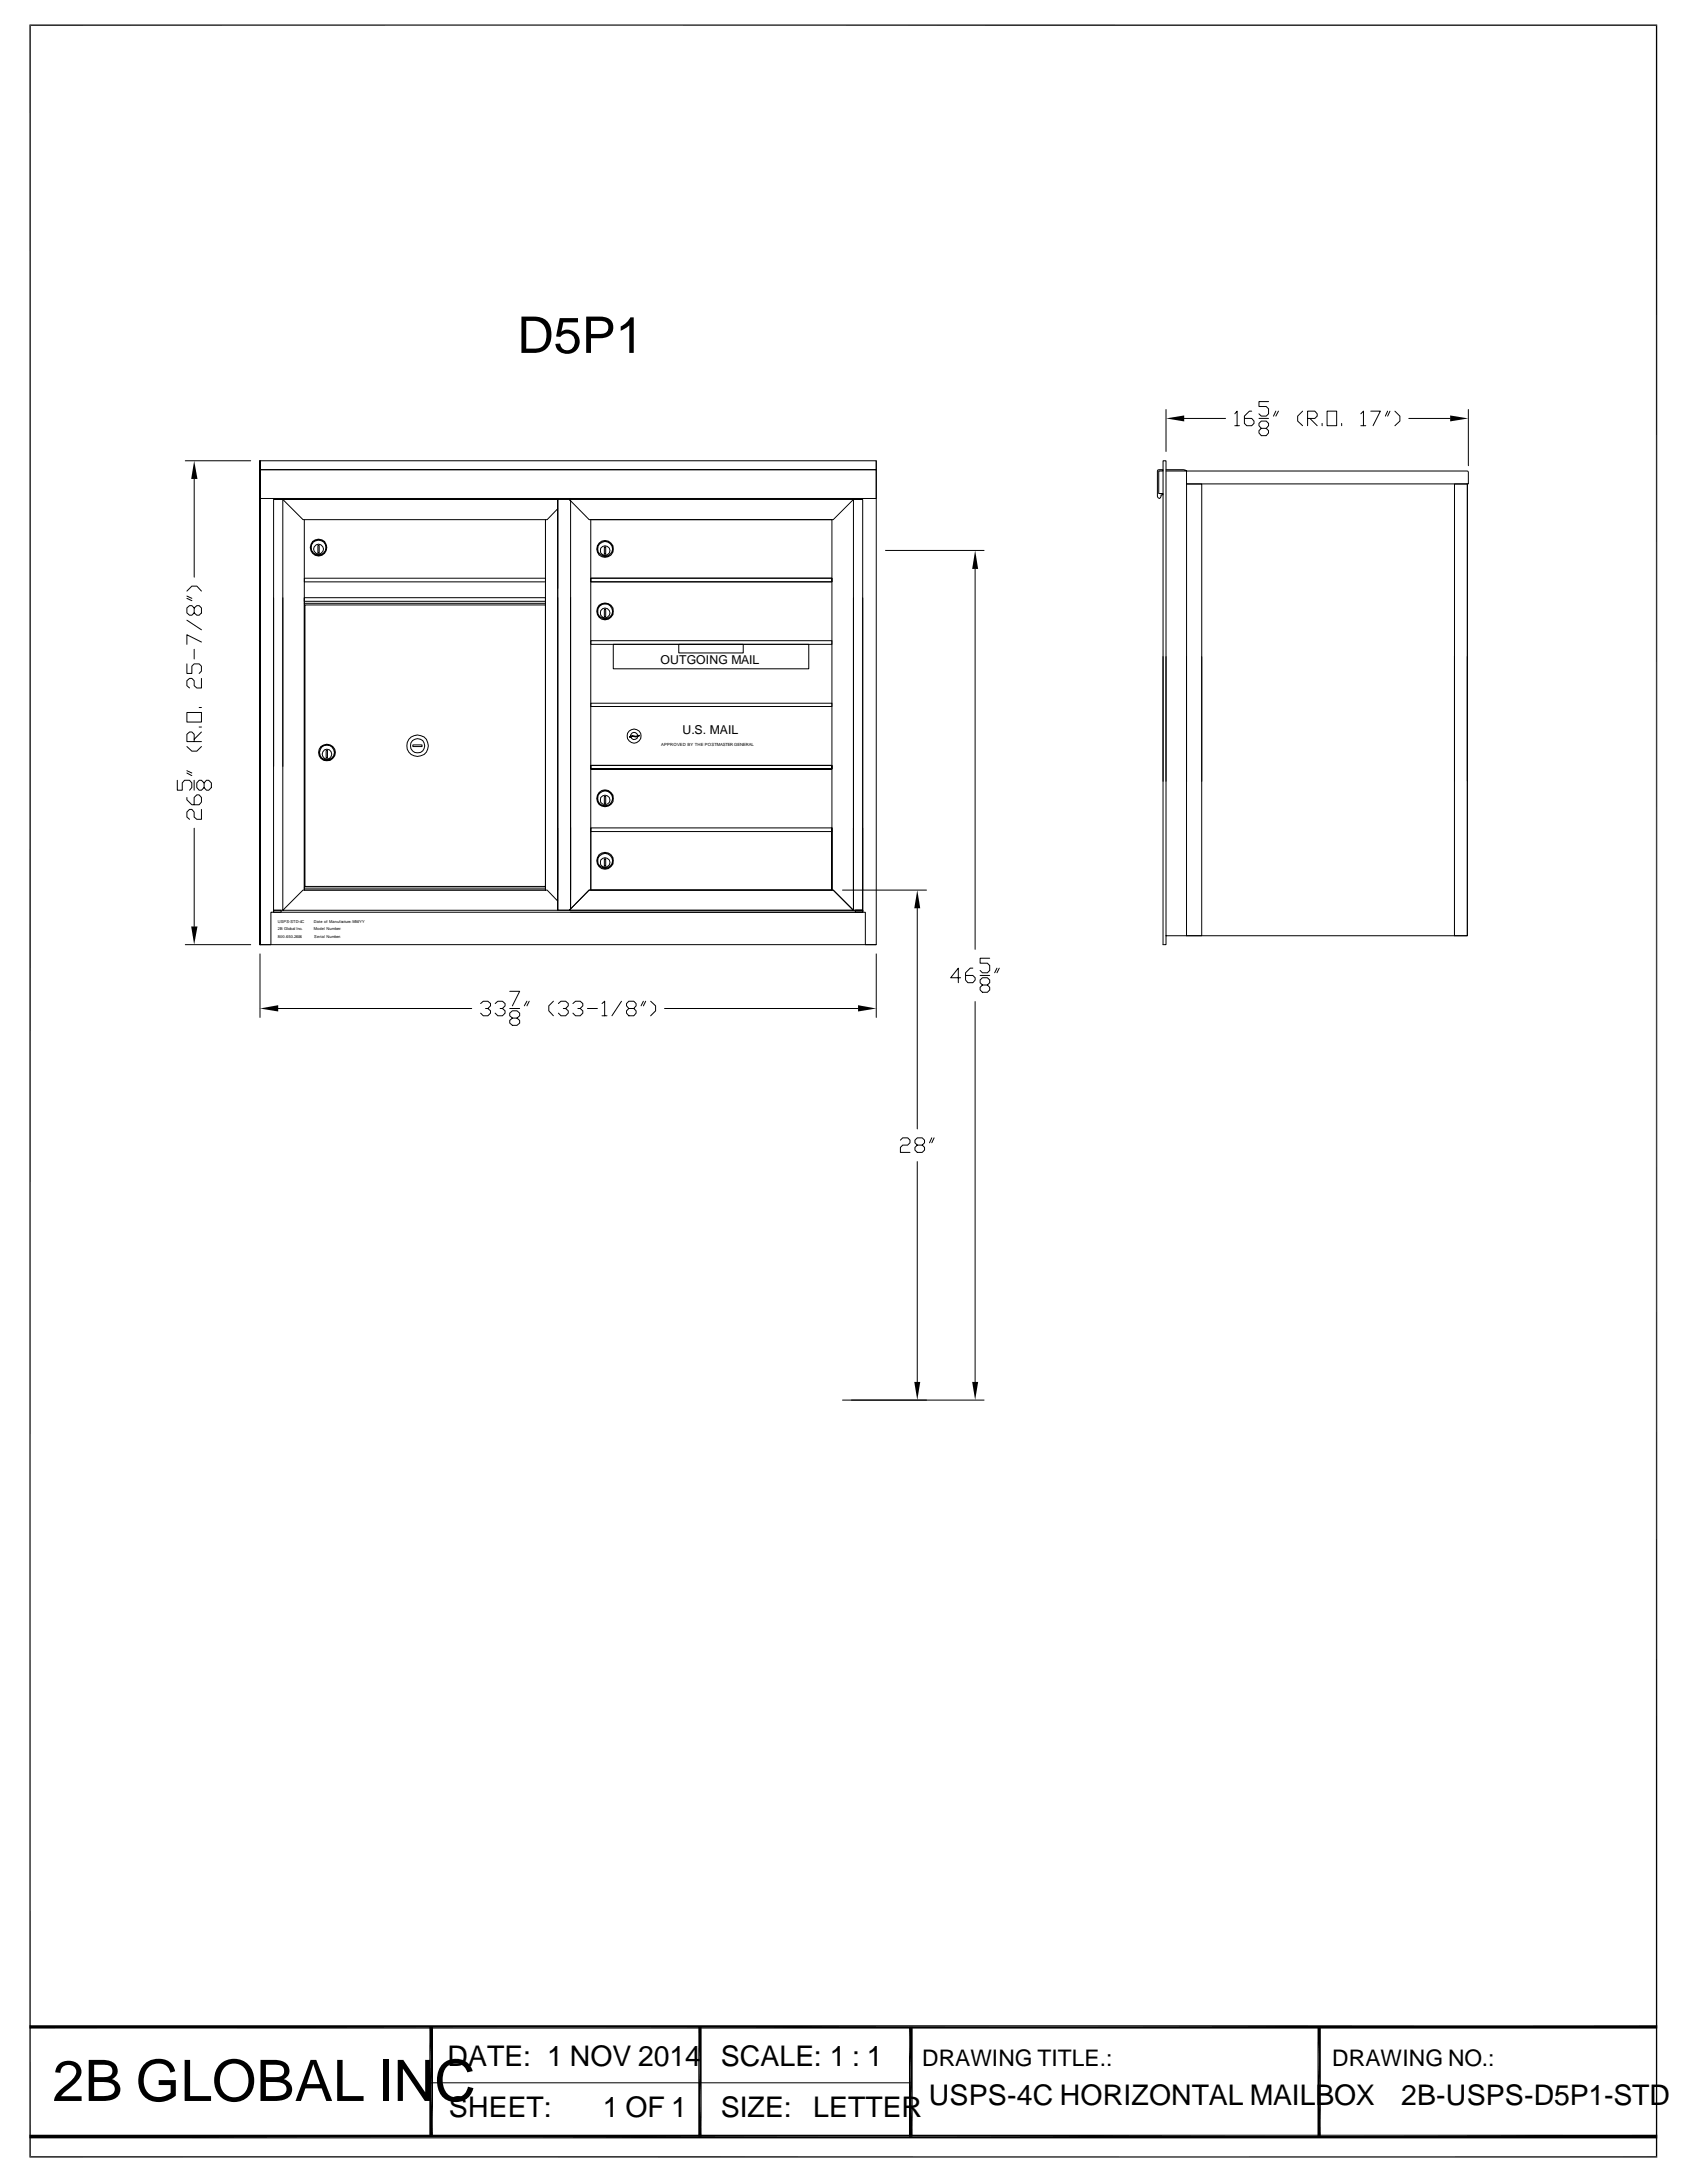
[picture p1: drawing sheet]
<svg xmlns="http://www.w3.org/2000/svg" width="216mm" height="279mm" viewBox="0 0 216 279" stroke-linecap="round" stroke-linejoin="round" font-family="sans-serif">
<defs><g id="words">
<text font-size="7.3" x="6.7" y="268.9">2B GLOBAL INC</text>
<text font-size="6.5" x="66.2" y="45.2">D5P1</text>
<g font-size="3.6">
<text x="57.3" y="264.4">DATE: 1 NOV 2014</text>
<text x="92.2" y="264.4">SCALE: 1 : 1</text>
<text x="118.9" y="269.4">USPS-4C HORIZONTAL MAILBOX</text>
<text x="179.3" y="269.4">2B-USPS-D5P1-STD</text>
<text x="57.4" y="271">SHEET:</text>
<text x="77.2" y="271">1 OF 1</text>
<text x="92.2" y="271">SIZE:</text>
<text x="104.1" y="270.9">LETTER</text>
</g>
<g font-size="2.9">
<text x="118" y="264.4">DRAWING TITLE.:</text>
<text x="170.5" y="264.4">DRAWING NO.:</text>
</g>
<g font-size="1.6">
<text x="84.5" y="85">OUTGOING MAIL</text>
<text x="87.3" y="93.9">U.S. MAIL</text>
</g>
<g font-size=".5">
<text x="84.6" y="95.5">APPROVED BY THE POSTMASTER GENERAL</text>
<text x="35.6" y="118.2">USPS-STD-4C</text>
<text x="35.6" y="119.1">2B Global Inc.</text>
<text x="40.2" y="118.2">Date of Manufacture: MM/YY</text>
<text x="40.2" y="119.1">Model Number:</text>
<text x="35.6" y="120">800.650.2606</text>
<text x="40.2" y="120">Serial Number:</text>
</g>
</g></defs>
<g fill="none" stroke="#000" stroke-width=".13">
<path d="M23.7 59h8.4M33.3 59h78.8v1.1h-78.8zM33.3 59v61.9M112.1 59v61.9h-1.4v-4.1h-.3M149.2 52.4v5.4M151.6 53.6h5.2M158 53l.3-.4v1.9M158 54.5h.6M160.2 52.6h-.3l-.6 .7v.9l.3 .3h.6l.3-.3v-.3l-.3-.3h-.9M161.1 53.6h1.2M162.1 54.8l.2 .3v.3l-.2 .4h-.7l-.3-.4v-.3l.3-.3h.7l.2-.3v-.3l-.2-.3h-.7l-.3 .3v.3l.3 .3M162.3 51.4h-1.2v.6h1l.2 .3v.7l-.2 .3h-.7l-.3-.3"/>
<path d="M163.3 52.6l-.3 .7M163.6 52.6l-.3 .7M166.7 52.6l-.6 .7v.6l.6 .6M167.3 53.6h1l.3-.3v-.3l-.3-.4h-1v1.9M167.6 53.6l1 .9M169.2 54.2v.3M169.8 52.6h1.3v1.9h-1.3zM171.7 54.2v.3M174.2 53l.3-.4v1.9M174.2 54.5h.6M175.4 52.6h1.3l-1 1.9M177.6 52.6l-.3 .7"/>
<path d="M177.9 52.6l-.3 .7M178.5 52.6l.7 .7v.6l-.7 .6M180.3 53.6h5.3M187.9 52.4v7.2M23.9 75.7l.7-.7h.6l.6 .7M23.9 76.6l.7 .3M23.9 76.3l.7 .3M23.9 79.4l1.9 1.2M24.8 77.8l.4-.3h.3l.3 .3v.6l-.3 .3h-.3l-.4-.3v-.6l-.2-.3h-.3l-.4 .3v.6l.4 .3h.3l.2-.3M24.9 61.3v12.6M33.3 60.1h78.8v3.7h-78.8zM35 76.5v40"/>
<path d="M36.2 76.5v40h-1.2M38.9 76.5h30.9v.5h-30.9zM38.9 77.2h30.9M38.9 76.5v37.4h30.9v-37.4M38.9 66.5v47.4M39 74h30.8v.5h-30.8zM39 77.4h30.8v36.1h-30.8zM40.7 69.8h.2v.9h-.2zM69.8 66.5v47.4M71.4 63.9v52.6h-35.2l2.6-2.6h31.2l1.4 1.4M71.4 76.5v40h1.5l.1-.2v-39.8M71.4 65.1l-1.4 1.4h-31.2l-2.6-2.6h35.2v11.4"/>
<path d="M72.9 63.9l.1 .2v49.8M72.9 63.9h36.3l-2.6 2.6h-31.2zM73 63.9h-1.6v50M75.6 74h30.9v.5h-30.9zM77.3 70h.2v.9h-.2zM77.3 78h.2v.9h-.2zM109.2 76.5v40h1.2M110.4 76.5v40M113.3 70.4h12.6M124.8 72.8v48.7M148.2 60.2l.6-.1v.2h-.5v2.9h.5v.1h-.2v.2l-.2 .3-.3-.3zM149.2 60.1l2.5 .1 .1 .1v1.6h36.1v-1.4l-.1-.2h-38.6"/>
<path d="M187.8 61.9v57.9h-38.6M22.7 99.9v1.2h.6v-.9l.3-.3h.7l.2 .3v.6l-.2 .3M23.9 85v1.2h.7v-.9l.2-.3h.7l.3 .3v.6l-.3 .3M23.9 98.9l.6 .4M23.9 98.6l.6 .3M23.9 91.2h1.9v1.2h-1.9zM23.9 95.5l.7 .6h.6l.6-.6M24.8 99.9v1.2M24.8 83.1v1.2M24.8 94.9v-.9l-.2-.3h-.3l-.4 .3v.9h1.9M25.5 93.1h.3M25.5 90.6h.3"/>
<path d="M25.8 86.8v1.3h-.6l-.4-.3v-.7l-.2-.3h-.3l-.4 .3v.7l.4 .3M25.8 82.2l-1.9-1v1.3M25.8 93.7l-1 .9M35 98.1v-34.2h1.2v34.2M41.7 96.1h.2v.9h-.2zM52.8 95.3h1.2v.2h-1.2zM75.6 90h30.9v.4h-30.9zM75.6 82h30.9v.5h-30.9zM75.6 98h30.9v.4h-30.9v-.4h30.9v.4h-30.9zM78.5 82.5h25v3.1h-25zM80.6 94.3l.3-.1h.5l.4-.1v.1l-.4 .1-.5-.1-.3 .2zM81.6 94.2a.46 .46 0 0 0-.4-.5 .46 .46 0 0 0-.5 .3v.2"/>
<path d="M81.6 94.2a.45 .45 0 0 1-.4 .4 .45 .45 0 0 1-.5-.3M86.9 82.5h8.2v1.1h-8.2zM148.8 84v36.9h.4v-36.9M148.8 100v-41h.4v41M151.8 84v35.8h2v-35.8M151.9 100v-38.1h1.9v38.1M186.1 84v35.8h1.7v-35.8M186.1 100v-38.1h1.7v38.1M23.9 102.1v.3l.6 .6h1l.3-.3v-.6l-.3-.4h-.3l-.4 .4v.9M24.9 106v12.6M25.8 103.6v1.3h-.6l-.4-.3v-.7l-.3-.3h-.2l-.4 .3v.7l.4 .3M26.1 100.2l.3-.3h.3l.4 .3v.6l-.4 .3h-.3l-.3-.3v-.6l-.3-.3h-.3l-.3 .3v.6l.3 .3h.3l.3-.3"/>
<path d="M35 116.5v.3h-.3v4.1h-1.4M35 116.5h1v.3h-1zM38.9 113.7h30.9M71.4 106v10.5h1.5l.1-.2v-10.3M75.4 113.9h31.2l2.6 2.6h-36.3zM75.6 106h30.9v.4h-30.9zM75.6 106v7.9h30.9M77.3 109.9h.2v.9h-.2zM77.3 101.9h.2v.9h-.2zM106.5 106v7.9v-47.4h-30.9v47.4M107.8 113.9h10.8M109.2 106v10.5h1.2"/>
<path d="M109.2 113.9v-50h1.2v50M109.5 116.5h.9v.3h-.9zM110.4 116.5v.3h-75.4M110.4 116.5v.3h-37.4M110.4 106v10.5h-.9v.3h.9v-.3M117.4 116.3v28.2M23.7 120.9h8.4M33.3 120.9h78.8M33.3 122.1v8.1M35.6 129.1h24.8M61.5 128.4l.3-.2h.6l.4 .2v.3l-.4 .4h-.3M62.4 129.1l.4 .3v.3l-.4 .3h-.6l-.3-.3"/>
<path d="M63.4 128.4l.3-.2h.6l.3 .2v.3l-.3 .4h-.3M64.3 129.1l.3 .3v.3l-.3 .3h-.6l-.3-.3M65.2 126.9h1.3l-.9 1.8M65.2 129.1h1.3M65.6 130.3l-.4-.3v-.3l.4-.3h.6l.3 .3v.3l-.3 .3h-.6l-.4 .3v.3l.4 .3h.6l.3-.3v-.3l-.3-.3M67.4 128.1l-.3 .6M67.7 128.1l-.3 .6M70.8 128.1l-.6 .6v.7l.6 .6M71.5 128.4l.3-.3h.6l.3 .3v.3l-.3 .4h-.3M72.4 129.1l.3 .3v.3l-.3 .3h-.6l-.3-.3M73.3 128.4l.4-.3h.5l.4 .3v.3l-.4 .4h-.2M74.2 129.1l.4 .3v.3l-.4 .3h-.5l-.4-.3"/>
<path d="M75.2 129.1h1.3M77 128.4l.4-.3v1.9M77 130h.7M79.5 128.1l-1.2 1.9M80.5 129.1l-.3-.4v-.3l.3-.3h.6l.3 .3v.3l-.3 .4h-.6l-.3 .3v.3l.3 .3h.6l.3-.3v-.3l-.3-.3M82.3 128.1l-.3 .6M82.6 128.1l-.3 .6M83.3 128.1l.6 .6v.7l-.6 .6M85 129.1h24.8M112.1 122.1v8.1M122.9 125.1h-1.2l.9-1.2v1.9M124.5 123.9h-.3l-.6 .6v.9l.3 .4h.6l.3-.4v-.3l-.3-.3h-.9"/>
<path d="M124.8 128.2v48.7M125.4 124.8h1.3M125.7 126.1l-.3-.3v-.4l.3-.3h.7l.3 .3v.4l-.3 .3h-.7l-.3 .3v.3l.3 .3h.7l.3-.3v-.3l-.3-.3M126.7 122.6h-1.3v.7h1l.3 .3v.6l-.3 .3h-.7l-.3-.3M127.6 123.9l-.3 .6M127.9 123.9l-.3 .6M115.2 145.9l.3-.3h.7l.3 .3v.4l-.3 .3h-.7l-.3 .3v.6h1.3M117.4 146.6l-.3-.3v-.4l.3-.3h.6l.3 .3v.4l-.3 .3h-.6l-.3 .3v.3l.3 .3h.6l.3-.3v-.3l-.3-.3M117.4 148.7v28.2M119.2 145.6l-.2 .7M119.5 145.6l-.3 .7M125.9 179.2h-18.1"/>
<path d="M55.2 266.6h61.3"/>
<circle cx="40.8" cy="70.1" r="1.06"/>
<circle cx="40.8" cy="70.1" r=".94"/>
<circle cx="40.8" cy="70.3" r=".63"/>
<circle cx="77.4" cy="70.3" r="1.08"/>
<circle cx="77.4" cy="78.2" r="1.07"/>
<circle cx="77.4" cy="78.4" r=".63"/>
<circle cx="77.4" cy="78.2" r=".96"/>
<circle cx="77.5" cy="70.5" r=".62"/>
<circle cx="77.5" cy="70.3" r=".95"/>
<circle cx="41.8" cy="96.5" r=".63"/>
<circle cx="41.8" cy="96.3" r=".96"/>
<circle cx="41.8" cy="96.3" r="1.08"/>
<circle cx="53.4" cy="95.5" r=".91"/>
<circle cx="53.4" cy="95.5" r="1.38"/>
<circle cx="81.2" cy="94.2" r=".89"/>
<circle cx="77.4" cy="102.2" r="1.08"/>
<circle cx="77.4" cy="110.2" r="1.07"/>
<circle cx="77.4" cy="102.2" r=".96"/>
<circle cx="77.5" cy="102.4" r=".62"/>
<circle cx="77.5" cy="110.4" r=".62"/>
<circle cx="77.5" cy="110.2" r=".95"/>
</g>
<g fill="#000">
<path d="M149.2 53.6l2.4-.4v.7zM185.6 53.2l2.3 .4-2.3 .3zM24.8 59l.5 2.3h-.8zM124.8 70.4l.4 2.4h-.8zM24.5 118.6h.8l-.5 2.3zM117.4 113.9l.4 2.4h-.8zM33.3 129.1l2.3-.4v.8zM109.8 128.7l2.3 .4-2.3 .4zM117 176.9h.8l-.4 2.3zM124.4 176.9h.8l-.4 2.3zM54.9 259.4l.5 14.1h-.5zM54.9 259.4h.5v14.1z"/>
<path d="M116.3 259.4l.5 14.1h-.5zM116.3 259.4h.5v14.1zM3.8 273.7l208.3-.5v.5zM3.8 273.2h208.3l-208.3 .5z"/>
</g>
<path d="M3.8 3.2h208.3M3.9 3.1v273M212 3.1v273M3.8 276.1h208.3" fill="none" stroke="#000" stroke-width=".17"/>
<path d="M3.8 259.4h208.3M89.6 259.4v14.1M168.8 259.4v14.1" fill="none" stroke="#000" stroke-width=".42"/>
<use href="#words"/>
</svg>
